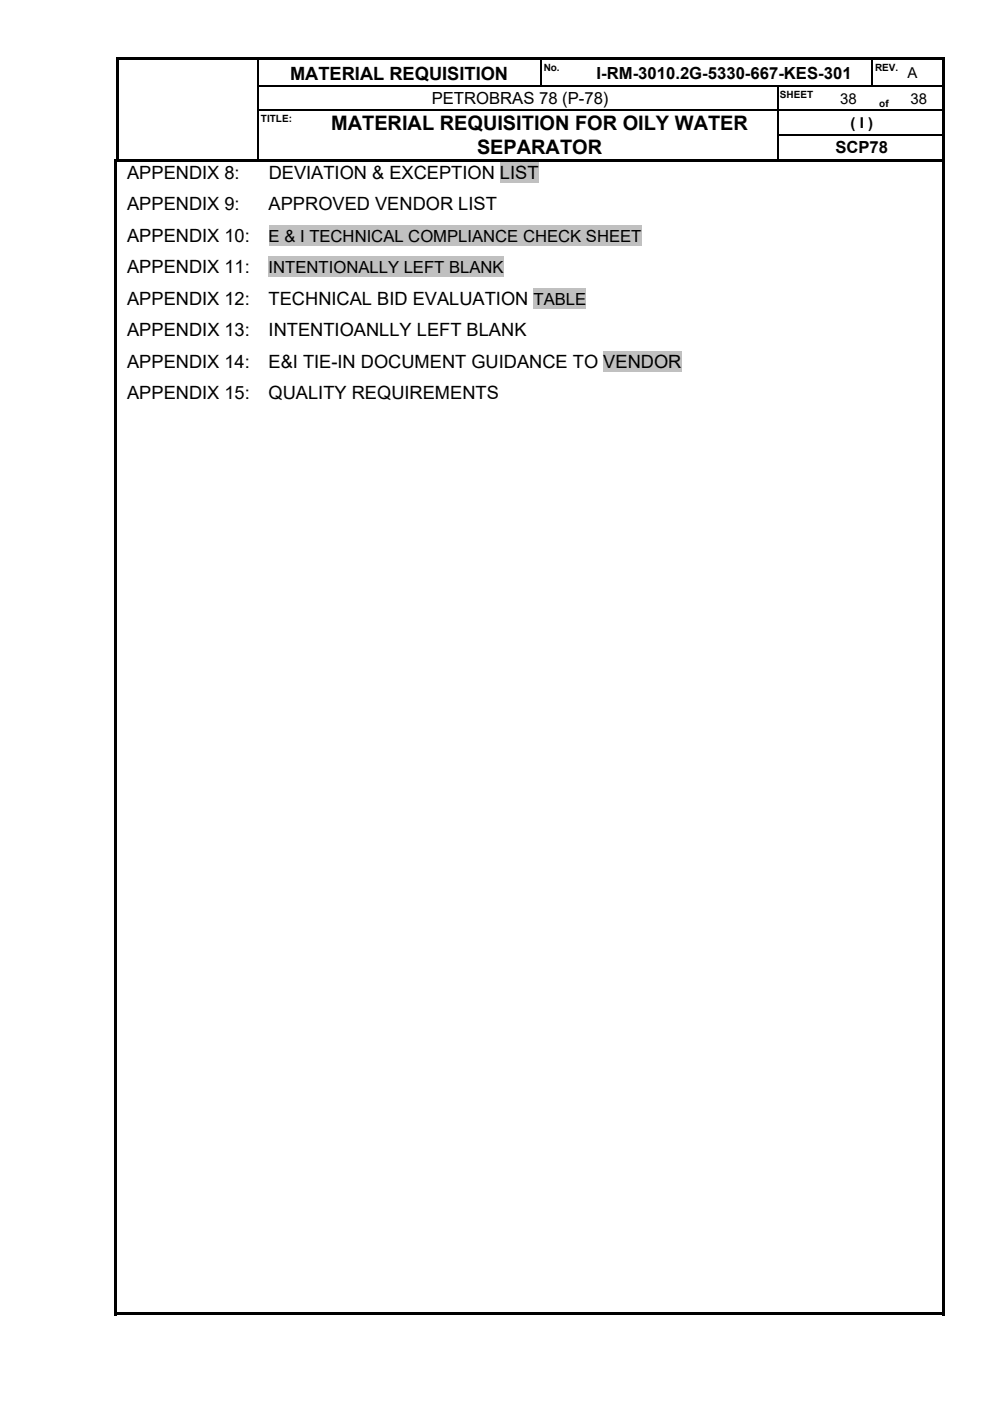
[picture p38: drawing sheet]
<svg xmlns="http://www.w3.org/2000/svg" width="210mm" height="297mm" viewBox="0 0 210 297" stroke-linecap="round" stroke-linejoin="round" font-family="sans-serif">
<defs><g id="words">
<g font-size="4.2">
<text x="70.2" y="27.6">MATERIAL REQUISITION FOR OILY WATER</text>
<text x="101.2" y="32.6">SEPARATOR</text>
</g>
<g font-size="3.9">
<text x="61.5" y="16.9">MATERIAL REQUISITION</text>
<text x="27" y="38">APPENDIX 8:</text>
<text x="57" y="38">DEVIATION &amp; EXCEPTION LIST</text>
<text x="27" y="44.6">APPENDIX 9:</text>
<text x="57" y="44.6">APPROVED VENDOR LIST</text>
<text x="27" y="51.3">APPENDIX 10:</text>
<text x="27" y="58">APPENDIX 11:</text>
<text x="27" y="64.6">APPENDIX 12:</text>
<text x="57" y="64.6">TECHNICAL BID EVALUATION</text>
<text x="27" y="71.3">APPENDIX 13:</text>
<text x="57" y="71.3">INTENTIOANLLY LEFT BLANK</text>
<text x="27" y="78">APPENDIX 14:</text>
<text x="57" y="78">E&amp;I TIE-IN DOCUMENT GUIDANCE TO VENDOR</text>
<text x="27" y="84.6">APPENDIX 15:</text>
<text x="57" y="84.6">QUALITY REQUIREMENTS</text>
</g>
<g font-size="3.5">
<text x="126.5" y="16.7">I-RM-3010.2G-5330-667-KES-301</text>
<text x="91.6" y="22.1">PETROBRAS 78 (P-78)</text>
<text x="177.2" y="32.5">SCP78</text>
<text x="57" y="51.3">E &amp; I TECHNICAL COMPLIANCE CHECK SHEET</text>
<text x="57" y="58">INTENTIONALLY LEFT BLANK</text>
<text x="113.2" y="64.6">TABLE</text>
</g>
<g font-size="3.2">
<text x="192.5" y="16.6">A</text>
<text x="178.2" y="21.9">38</text>
<text x="193.1" y="21.9">38</text>
<text x="180.4" y="27.2">( I )</text>
</g>
<g font-size="2.1">
<text x="115.3" y="15.2">No.</text>
<text x="185.6" y="15.2">REV.</text>
<text x="165.4" y="20.8">SHEET</text>
<text x="186.5" y="22.7">of</text>
<text x="55.4" y="25.9">TITLE:</text>
</g>
</g></defs>
<g fill="#000">
<path d="M24.7 12.2h.6v.6h-.6zM24.7 12.2h175.6v.6h-175.6zM24.7 12.8h.6v5.4h-.6zM24.7 18.2h.6v.2h-.6zM54.6 18.2h.3v.2h-.3zM164.8 18.2h.3v.2h-.3zM199.7 12.2h.6v.6h-.6zM199.7 12.8h.6v5.4h-.6zM199.7 18.2h.6v.2h-.6zM24.7 18.4h.6v4.8h-.6zM24.7 23.2h.6v.3h-.6zM24.7 23.5h.6v5.1h-.6z"/>
<path d="M24.7 28.6h.6v.2h-.6zM24.7 28.8h.6v4.8h-.6zM54.6 23.2h.3v.3h-.3zM54.6 28.6h.3v.2h-.3zM164.8 23.2h.3v.3h-.3zM164.8 28.6h.3v.2h-.3zM199.7 18.4h.6v4.8h-.6zM199.7 23.2h.6v.3h-.6zM199.7 23.5h.6v5.1h-.6zM199.7 28.6h.6v.2h-.6zM199.7 28.8h.6v4.8h-.6z"/>
</g>
<g fill="none" stroke="#000" stroke-width=".25">
<path d="M54.7 12.8v5.4M54.7 18.4v4.8M54.9 18.3h109.9M114.8 12.8v5.4M164.9 18.4v4.8M165.1 18.3h34.6M185 12.8v5.4M54.7 23.5v5.1M54.7 28.8v4.8M54.9 23.3h109.9M164.9 23.5v5.1M164.9 28.8v4.8"/>
<path d="M165.1 23.3h34.6M165.1 28.7h34.6"/>
</g>
<g fill="#c0c0c0">
<path d="M106 34.4h8.2v4.4h-8.2z"/>
<path d="M57 47.7h79.1v4.4h-79.1z"/>
<path d="M57 54.4h49.8v4.4h-49.8z"/>
<path d="M113.2 61h11.1v4.5h-11.1z"/>
<path d="M128 74.4h16.5v4.4h-16.5z"/>
</g>
<path d="M24.1 33.8h.6v.6h-.6zM24.1 33.8h176.2v.6h-176.2zM199.7 33.8h.6v.6h-.6zM24.1 34.4h.6v244.4h-.6zM24.1 278.3h175.6v.5h-175.6zM199.7 34.4h.6v244.4h-.6zM199.7 278.3h.6v.5h-.6z" fill="#000"/>
<use href="#words"/>
</svg>
